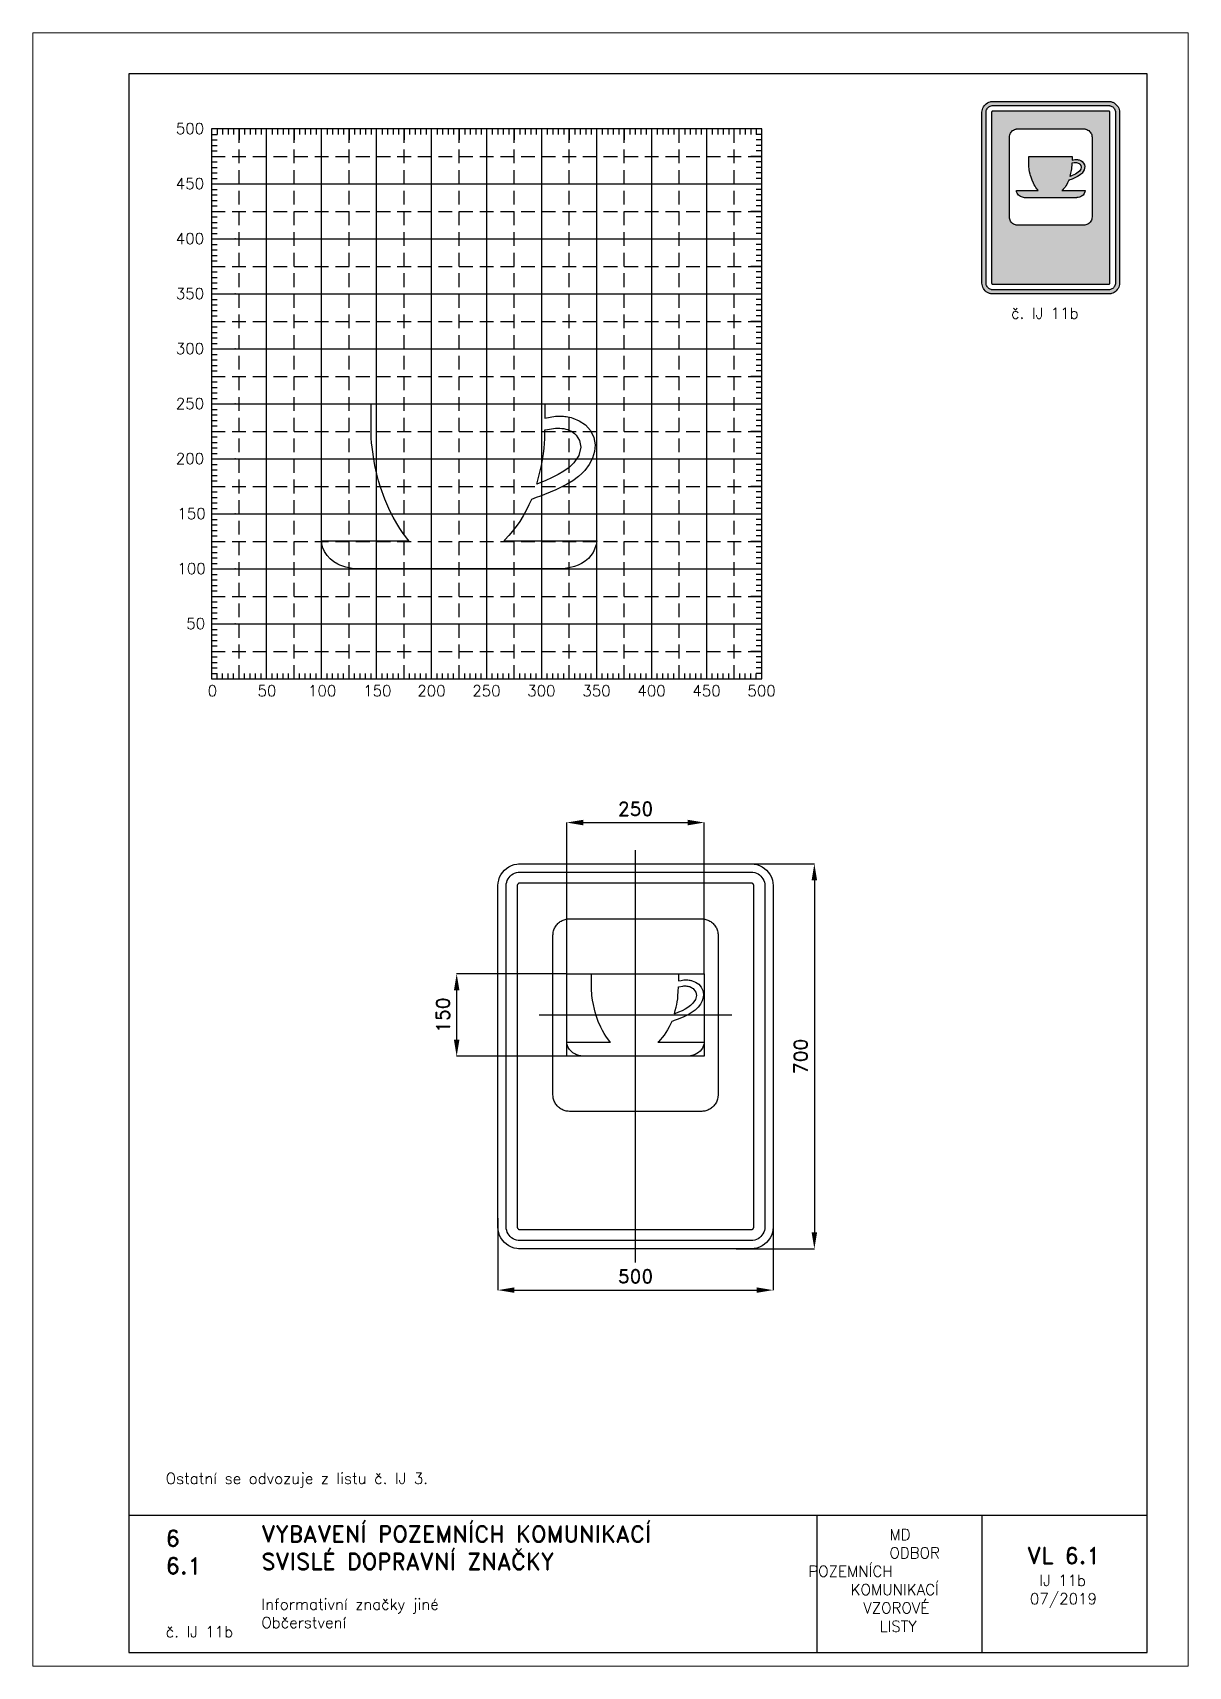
# Paper-space layout 'IJ 11b' of a CAD drawing. Header units: millimetres. Extents: x 0 to 210, y 0 to 297.
# The model-space entities are those that its viewports show. They can reach past a viewport. Long polylines and large blocks are cut down to what shows.
import ezdxf

# ---------------------------------------------------------------- set-up
doc = ezdxf.new("R2010")
doc.units = ezdxf.units.MM
doc.header["$LTSCALE"] = 5
doc.linetypes.add('ČERCHOVANÁX2', pattern=[2, 1, -0.5, 0, -0.5])
doc.linetypes.add('ČÁRKOVANÁX2', pattern=[1.5, 1, -0.5])
for name, color, linetype in [('Kóty', 2, 'Continuous'), ('Pomocná', 2, 'Continuous'), ('Rozpiska', 7, 'Continuous'), ('Značka', 7, 'Continuous')]:
    doc.layers.add(name, color=color, linetype=linetype)
doc.layers.add('Rámeček', color=6, linetype='Continuous', plot=False)
doc.styles.get("Standard").update_dxf_attribs({"font": 'romand.shx', "height": 25})
doc.dimstyles.get("Standard").update_dxf_attribs({"dimtxt": 25, "dimasz": 30, "dimexe": 0.18, "dimexo": 0.0625, "dimgap": 12.5, "dimtad": 1, "dimdec": 0, "dimzin": 0, "dimdsep": 46, "dimtxsty": 'Standard', "dimcen": 0.09, "dimadec": 0, "dimazin": 0, "dimtfac": 1, "dimtdec": 0, "dimtofl": 0, "dimtmove": 0, "dimatfit": 3, "dimfxl": 1, "dimtolj": 1, "dimtzin": 0, "dimarcsym": 0})

psp = doc.layouts.new('IJ 11b')

# ---------------------------------------------------------------- texts
at = {"layer": 'Pomocná', "char_height": 2, "attachment_point": 1}
for s, insert in [('\\pi1.41968;500', (24.59, 280.57)), ('\\pi1.41968;450', (24.59, 270.57)), ('\\pi1.41968;400', (24.59, 260.57)), ('\\pi1.41968;350', (24.59, 250.57)), ('\\pi1.41968;300', (24.59, 240.57)), ('\\pi1.41968;250', (24.59, 230.57)), ('\\pi1.41968;200', (24.59, 220.57)), ('\\pi1.70539;150', (24.59, 210.57)), ('\\pi1.70539;100', (24.59, 200.57)), ('\\pi3.32444;50', (24.59, 190.57)), ('\\pi2.6146;0', (29.18, 178.35)), ('\\pi1.66222;50', (39.19, 178.35)), ('\\pi0.85269;100', (49.18, 178.35)), ('\\pi0.85269;150', (59.21, 178.35)), ('\\pi0.70984;200', (69.18, 178.35)), ('\\pi0.70984;250', (79.17, 178.35)), ('\\pi0.70984;300', (89.16, 178.35)), ('\\pi0.70984;350', (99.18, 178.35)), ('\\pi0.70984;400', (109.17, 178.35)), ('\\pi0.70984;450', (119.18, 178.35)), ('\\pi0.70984;500', (129.17, 178.35))]:
    psp.add_mtext_dynamic_manual_height_columns(s, width=6.5625, gutter_width=100, heights=[0], dxfattribs=dict(at, insert=insert))
at = {"layer": 'Rozpiska', "color": 7, "attachment_point": 1}
for s, width, gutter_width, heights, insert, char_height in [('\\pi5.30952;č. IJ 11b', 25, 75, [0], (172.5, 247), 2), ('\\POstatní se odvozuje z listu č. IJ 3.{\\H1.83333x; }', 155.5011, 100, [0], (24.17, 38.49), 2), ('6', 149.0422, 100, [0], (24.17, 24.77), 3), ('{\\C6;VYBAVENÍ POZEMNÍCH KOMUNIKACÍ\\P}SVISLÉ DOPRAVNÍ ZNAČKY{\\H1.34524x; }', 149.0422, 100, [0], (41.56, 25.56), 3), ('\\pi14.7414;{\\C6;MD\\P\\pi2.36044;}ODBOR POZEMNÍCH{\\H1.57143x; }\\P\\pi7.69378;KOMUNIKACÍ{\\H1.5x; }\\P\\pi9.97949;{\\C6;VZOROVÉ\\H1.47619x; \\H0.67742x;\\P\\pi12.93187;LISTY\\H1.26984x; }', 33.1018, 100, [0], (140.95, 24.95), 2), ('\\pi1.03113;{\\H1.5x;\\C6;VL 6.1\\P\\pi3.2692;\\H0.66667x;IJ 11b\\H1.66666x; \\H0.6x;\\P\\pi1.5549;07/2019\\H1.80159x; }', 16.0623, 100, [0], (179.66, 21.61), 2), ('6.1', 149.0422, 100, [0], (24.17, 19.78), 3), ('{\\C6;Informativní značky jiné\\P}Občerstvení{\\H1.83333x; }', 149.0422, 100, [0], (41.56, 12.29), 2), ('{\\C6;č. IJ 11b}', 17.6703, 100, [2.67], (24.17, 7.28), 2)]:
    psp.add_mtext_dynamic_manual_height_columns(s, width=width, gutter_width=gutter_width, heights=heights, dxfattribs=dict(at, insert=insert, char_height=char_height))

msp = doc.modelspace()

# ---------------------------------------------------------------- blocks, each defined once
blk = doc.blocks.new('*D0')
at = {"layer": 'Defpoints', "color": 0, "transparency": 16777216}
for p in [(-325, 150), (-125, 150), (-125, 0)]:
    blk.add_point(p, dxfattribs=at)
at = {"layer": 'Kóty', "color": 0, "lineweight": -2, "transparency": 16777216}
for p, q in [((-125.0625, 150), (-325.18, 150)), ((-325, 30), (-325, 120)), ((-125.0625, 0), (-325.18, 0))]:
    blk.add_line(p, q, dxfattribs=at)
at = {"layer": 'Kóty', "color": 0, "transparency": 16777216}
for points in [[(-330, 120), (-320, 120), (-325, 150)], [(-330, 30), (-320, 30), (-325, 0)]]:
    blk.add_solid(points, dxfattribs=at)
at = {"layer": 'Kóty', "color": 0, "transparency": 16777216, "insert": (-350, 75), "char_height": 25, "attachment_point": 5, "rotation": 90}
blk.add_mtext('\\A1;150', dxfattribs=at)
blk = doc.blocks.new('*D1')
at = {"layer": 'Defpoints', "color": 0, "transparency": 16777216}
for p in [(190.5, 350), (182.6, -350), (325, -350)]:
    blk.add_point(p, dxfattribs=at)
at = {"layer": 'Kóty', "color": 0, "lineweight": -2, "transparency": 16777216}
for p, q in [((190.6, 350), (325.2, 350)), ((325, 320), (325, -320)), ((182.7, -350), (325.2, -350))]:
    blk.add_line(p, q, dxfattribs=at)
at = {"layer": 'Kóty', "color": 0, "transparency": 16777216}
for points in [[(320, 320), (330, 320), (325, 350)], [(320, -320), (330, -320), (325, -350)]]:
    blk.add_solid(points, dxfattribs=at)
at = {"layer": 'Kóty', "color": 0, "transparency": 16777216, "insert": (300, 0), "char_height": 25, "attachment_point": 5, "rotation": 90}
blk.add_mtext('\\A1;700', dxfattribs=at)
blk = doc.blocks.new('*D2')
at = {"layer": 'Defpoints', "color": 0, "transparency": 16777216}
for p in [(-250, -294.4), (250, -284.3), (250, -425)]:
    blk.add_point(p, dxfattribs=at)
at = {"layer": 'Kóty', "color": 0, "lineweight": -2, "transparency": 16777216}
for p, q in [((-250, -294.5), (-250, -425.2)), ((250, -284.4), (250, -425.2)), ((-220, -425), (220, -425))]:
    blk.add_line(p, q, dxfattribs=at)
at = {"layer": 'Kóty', "color": 0, "transparency": 16777216}
for points in [[(-220, -420), (-220, -430), (-250, -425)], [(220, -420), (220, -430), (250, -425)]]:
    blk.add_solid(points, dxfattribs=at)
at = {"layer": 'Kóty', "color": 0, "transparency": 16777216, "insert": (0, -400), "char_height": 25, "attachment_point": 5}
blk.add_mtext('\\A1;500', dxfattribs=at)
blk = doc.blocks.new('*D3')
at = {"layer": 'Defpoints', "color": 0, "transparency": 16777216}
for p in [(125, 425), (-125, 150), (125, 150)]:
    blk.add_point(p, dxfattribs=at)
at = {"layer": 'Kóty', "color": 0, "lineweight": -2, "transparency": 16777216}
for p, q in [((-125, 150.0625), (-125, 425.18)), ((-95, 425), (95, 425)), ((125, 150.0625), (125, 425.18))]:
    blk.add_line(p, q, dxfattribs=at)
at = {"layer": 'Kóty', "color": 0, "transparency": 16777216}
for points in [[(-95, 430), (-95, 420), (-125, 425)], [(95, 430), (95, 420), (125, 425)]]:
    blk.add_solid(points, dxfattribs=at)
at = {"layer": 'Kóty', "color": 0, "transparency": 16777216, "insert": (0, 450), "char_height": 25, "attachment_point": 5}
blk.add_mtext('\\A1;250', dxfattribs=at)

# ---------------------------------------------------------------- dimensions: what is measured, and where the dimension line sits
at = {"layer": 'Kóty'}
for base, p1, p2, picture, middle in [((125, 425), (-125, 150), (125, 150), '*D3', (0, 450)), ((250, -425), (-250, -294.4474), (250, -284.3349), '*D2', (0, -400))]:
    dim = msp.add_linear_dim(base=base, p1=p1, p2=p2, dimstyle='Standard', dxfattribs=at)
    dim.commit()
    dim.dimension.update_dxf_attribs({"geometry": picture, "text_midpoint": middle})
for base, p1, p2, picture, middle in [((325, -350), (190.5244, 350), (182.6082, -350), '*D1', (300, 0)), ((-325, 150), (-125, 0), (-125, 150), '*D0', (-350, 75))]:
    dim = msp.add_linear_dim(base=base, p1=p1, p2=p2, angle=90, dimstyle='Standard', dxfattribs=at)
    dim.commit()
    dim.dimension.update_dxf_attribs({"geometry": picture, "text_midpoint": middle})

# ---------------------------------------------------------------- linework, layer by layer
at = {"layer": 'Značka', "color": 6, "linetype": 'ČERCHOVANÁX2', "ltscale": 5}
for points in [[(0, -375), (0, 375)], [(175, 75), (-175, 75)]]:
    msp.add_lwpolyline(points, dxfattribs=at)
at = {"layer": 'Značka', "color": 5}
for points in [[(-210, -350), (-210.2, -349.9995), (-210.3, -349.9988, -0.0321716), (-215.5, -349.637), (-220.6, -348.5823), (-225.5, -346.9227), (-230.1, -344.5885), (-234.4, -341.714), (-238.3, -338.2843), (-241.7, -334.4026), (-244.6, -330.0906), (-246.9, -325.4605), (-248.6, -320.5549), (-249.7, -315.4767), (-250, -310.314), (-250, -310.157), (-250, -310), (-250, 310), (-250, 310.157), (-250, 310.314), (-249.6, 315.479), (-248.6, 320.555), (-246.9, 325.464), (-244.6, 330.091), (-241.7, 334.402), (-238.3, 338.284), (-234.4, 341.717), (-230.1, 344.589), (-225.5, 346.906), (-220.6, 348.582), (-215.5, 349.654, -0.0367311), (-210.3, 349.999), (-210.2, 350), (-210, 350), (210, 350), (210.2, 350), (210.3, 349.999, -0.0321716), (215.5, 349.637), (220.6, 348.582), (225.5, 346.923), (230.1, 344.589), (234.4, 341.714), (238.3, 338.284), (241.7, 334.403), (244.6, 330.091), (246.9, 325.46), (248.6, 320.555), (249.7, 315.477), (250, 310.314), (250, 310.157), (250, 310), (250, -310), (250, -310.157), (250, -310.314), (249.6, -315.4791), (248.6, -320.5549), (246.9, -325.4636), (244.6, -330.0906), (241.7, -334.4017), (238.3, -338.2843), (234.4, -341.7172), (230.1, -344.5885), (225.5, -346.9061), (220.6, -348.5823), (215.5, -349.6542, -0.0367341), (210.3, -349.9988), (210.2, -349.9996), (210, -350), (-210, -350)], [(-210, -335), (-210.1, -334.9997), (-210.2, -334.9992, -0.0321601), (-213.4, -334.7731), (-216.6, -334.1139), (-219.7, -333.0767), (-222.6, -331.6178), (-225.3, -329.8212), (-227.7, -327.6777), (-229.8, -325.2516), (-231.6, -322.5566), (-233.1, -319.6628), (-234.1, -316.5968), (-234.8, -313.423), (-235, -310.196), (-235, -310.098), (-235, -310), (-235, 310), (-235, 310.098), (-235, 310.196), (-234.8, 313.424), (-234.1, 316.597), (-233.1, 319.665), (-231.6, 322.557), (-229.8, 325.251), (-227.7, 327.678), (-225.3, 329.823), (-222.6, 331.618), (-219.7, 333.066), (-216.6, 334.114), (-213.4, 334.784, -0.0367287), (-210.2, 334.999), (-210.1, 335), (-210, 335), (210, 335), (210.1, 335), (210.2, 334.999, -0.0321789), (213.4, 334.773), (216.6, 334.114), (219.7, 333.077), (222.6, 331.618), (225.3, 329.821), (227.7, 327.678), (229.8, 325.252), (231.6, 322.557), (233.1, 319.663), (234.1, 316.597), (234.8, 313.423), (235, 310.196), (235, 310.098), (235, 310), (235, -310), (235, -310.098), (235, -310.196), (234.8, -313.424), (234.1, -316.5968), (233.1, -319.6648), (231.6, -322.5566), (229.8, -325.2511), (227.7, -327.6777), (225.3, -329.8233), (222.6, -331.6178), (219.7, -333.0663), (216.6, -334.1139), (213.4, -334.7839), (210.2, -334.9992), (210.1, -334.9997), (210, -335), (-210, -335)], [(-120, -100), (-120.12, -100), (-120.24, -99.999, -0.032176), (-124.11, -99.728, -0.0354414), (-127.92, -98.937, -0.0362606), (-131.6, -97.692, -0.0344037), (-135.07, -95.941, -0.0337135), (-138.3, -93.785, -0.0340917), (-141.21, -91.213, -0.0341856), (-143.79, -88.302, -0.0342456), (-145.94, -85.068, -0.0340273), (-147.68, -81.595, -0.0333729), (-148.94, -77.916, -0.0341419), (-149.74, -74.108, -0.0367803), (-150, -70.236), (-150, -70.118), (-150, -70), (-150, 220), (-150, 220.118), (-150, 220.236, -0.0322112), (-149.73, 224.109, -0.035398), (-148.94, 227.916, -0.0362567), (-147.69, 231.598, -0.0344175), (-145.94, 235.068, -0.0337071), (-143.79, 238.301, -0.034076), (-141.21, 241.213, -0.0342033), (-138.3, 243.788, -0.0342414), (-135.07, 245.941, -0.0340198), (-131.6, 247.68, -0.0334199), (-127.92, 248.937, -0.0341212), (-124.11, 249.741, -0.0367502), (-120.24, 249.999), (-120.12, 250), (-120, 250), (120, 250), (120.12, 250), (120.24, 249.999, -0.032176), (124.11, 249.728, -0.0354605), (127.92, 248.937, -0.0362606), (131.6, 247.692, -0.0344109), (135.07, 245.941, -0.0337199), (138.3, 243.785, -0.034086), (141.21, 241.213, -0.0341806), (143.79, 238.302, -0.0342282), (145.94, 235.068, -0.0340198), (147.68, 231.595, -0.0333706), (148.94, 227.916, -0.0341419), (149.74, 224.108, -0.0367795), (150, 220.236), (150, 220.118), (150, 220), (150, -70), (150, -70.118), (150, -70.236), (149.73, -74.109), (148.94, -77.916), (147.69, -81.598, -0.0344283), (145.94, -85.068, -0.0337199), (143.79, -88.301, -0.034076), (141.21, -91.213, -0.0341972), (138.3, -93.788, -0.034235), (135.07, -95.941, -0.034041), (131.6, -97.68, -0.0334197), (127.92, -98.937, -0.0341328), (124.11, -99.741, -0.0367502), (120.24, -99.999), (120.12, -100), (120, -100), (-120, -100)], [(-45.65, 25.634), (-45.78, 25.793), (-45.9, 25.952), (-48.38, 29.121), (-50.78, 32.344), (-53.88, 36.835), (-56.77, 41.467), (-59.99, 47.116), (-62.95, 52.907), (-67.6, 63.473), (-71.47, 74.354), (-73.26, 80.163), (-74.82, 86.033), (-76.54, 93.98), (-77.91, 102), (-78.56, 106.41), (-79.13, 110.83), (-79.57, 114.803), (-79.99, 118.78), (-79.99, 150), (77.9, 150), (77.9, 137.054), (82.8, 138.104), (87.6, 138.831, -0.0313853), (92.4, 138.975, -0.0300564), (97.2, 138.531, -0.0406471), (103.2, 137.162), (109, 134.771), (114.8, 130.954), (119.4, 125.782), (122.5, 119.636), (123.7, 112.878), (123.1, 106.741), (121.1, 100.855), (118, 94.926), (114.1, 89.593), (111.4, 86.709), (108.5, 84.061), (103.2, 80.114), (97.6, 76.723), (87.7, 71.909), (77.6, 67.784), (73.8, 66.314), (70, 64.848), (67.9, 64.024), (65.7, 63.198), (63.4, 58.403), (61.1, 53.631), (58.3, 48.332), (55.2, 43.207), (51.9, 38.634), (48.4, 34.263), (45.1, 30.346), (41.6, 26.521), (41.3, 26.149), (40.9, 25.77), (40.9, 25.702), (40.8, 25.634), (125, 25.634), (124.8, 23.714), (124.4, 21.802), (121.9, 15.12), (117.5, 9.542), (114.5, 7.098), (111.3, 5.066), (108.1, 3.43), (104.8, 2.136), (99.7, 0.898), (94.4, 0.152), (93.9, 0.085), (93.4, 0.021), (93.3, 0.01), (93.2, 0), (-95.75, 0), (-103.09, 1.7, -0.0473327), (-110.08, 4.274), (-113.82, 6.478), (-117.19, 9.232), (-120.02, 12.366), (-122.31, 15.932), (-123.83, 19.329), (-124.68, 22.926), (-124.82, 24.212), (-124.98, 25.497), (-124.99, 25.566), (-125, 25.634), (-45.65, 25.634)], [(77.9, 126.394), (78.1, 126.428), (78.3, 126.463), (85.7, 127.723, -0.0635118), (93.3, 127.779, -0.0851016), (100.3, 126.011, -0.110866), (106.2, 121.752), (109.4, 116.702), (110.5, 110.836), (108.8, 103.152), (104.3, 96.511), (99.9, 92.311), (95, 88.831), (89.9, 85.751), (84.5, 83.012), (78, 80.113), (71.3, 77.454), (71, 77.305), (70.6, 77.156), (72.2, 83.187), (73.7, 89.24), (74.8, 94.21), (75.8, 99.216), (76.6, 104.564), (77.1, 109.941), (77.7, 118.16), (77.9, 126.394)]]:
    msp.add_lwpolyline(points, format="xyb", dxfattribs=at)
msp.add_lwpolyline([(-210, -315), (210, -315), (210, -315), (210, -315), (210.7, -314.955), (211.3, -314.823), (211.9, -314.615), (212.5, -314.324), (213.1, -313.964), (213.5, -313.536), (214, -313.05), (214.3, -312.511), (214.6, -311.933), (214.8, -311.319), (215, -310.685), (215, -310.039), (215, -310.02), (215, -310), (215, 310), (215, 310.02), (215, 310.039), (215, 310.685), (214.8, 311.319), (214.6, 311.933), (214.3, 312.511), (214, 313.05), (213.5, 313.536), (213.1, 313.965), (212.5, 314.324), (211.9, 314.613), (211.3, 314.823), (210.7, 314.957), (210, 315), (210, 315), (210, 315), (-210, 315), (-210, 315), (-210, 315), (-210.7, 314.955), (-211.3, 314.823), (-211.9, 314.615), (-212.5, 314.324), (-213.1, 313.964), (-213.5, 313.536), (-214, 313.05), (-214.3, 312.511), (-214.6, 311.933), (-214.8, 311.319), (-215, 310.685), (-215, 310.039), (-215, 310.02), (-215, 310), (-215, -310), (-215, -310.02), (-215, -310.039), (-215, -310.685), (-214.8, -311.319), (-214.6, -311.933), (-214.3, -312.511), (-214, -313.05), (-213.5, -313.536), (-213.1, -313.965), (-212.5, -314.324), (-211.9, -314.613), (-211.3, -314.823), (-210.7, -314.957), (-210, -315), (-210, -315), (-210, -315)], dxfattribs=at)
at = {"layer": 'Značka', "color": 6, "linetype": 'ČÁRKOVANÁX2', "ltscale": 2.5}
msp.add_lwpolyline([(-125, 0), (-125, 150), (125, 150), (125, 0), (-125, 0)], dxfattribs=at)

msp.set_redraw_order([(e.dxf.handle, doc.entitydb.next_handle()) for e in msp.query("TEXT MTEXT ATTDEF DIMENSION ARC_DIMENSION")])  # texts and dimensions are drawn at this point

# ---------------------------------------------------------------- hatches: boundary and pattern name
at = {"layer": 'Značka'}
h = psp.add_hatch(color=170, dxfattribs=at)
h.dxf.hatch_style = 1
edge = h.paths.add_edge_path(flags=0)
edge.add_line((179, 262), (178.99, 262))
edge.add_line((178.99, 262), (178.99, 262))
edge.add_arc((179, 263.51), 1.51, 262.3083, 269.6804, ccw=False)
edge.add_arc((178.98, 263.37), 1.37, 254.2095, 262.3332, ccw=False)
edge.add_line((178.6, 262.05), (178.42, 262.12))
edge.add_line((178.42, 262.12), (178.25, 262.2))
edge.add_line((178.25, 262.2), (178.08, 262.31))
edge.add_line((178.08, 262.31), (177.94, 262.44))
edge.add_line((177.94, 262.44), (177.81, 262.58))
edge.add_line((177.81, 262.58), (177.7, 262.75))
edge.add_line((177.7, 262.75), (177.62, 262.92))
edge.add_line((177.62, 262.92), (177.55, 263.1))
edge.add_line((177.55, 263.1), (177.51, 263.29))
edge.add_line((177.51, 263.29), (177.5, 263.49))
edge.add_line((177.5, 263.49), (177.5, 263.49))
edge.add_line((177.5, 263.49), (177.5, 263.5))
edge.add_line((177.5, 263.5), (177.5, 278))
edge.add_line((177.5, 278), (177.5, 278.01))
edge.add_line((177.5, 278.01), (177.5, 278.01))
edge.add_line((177.5, 278.01), (177.51, 278.21))
edge.add_line((177.51, 278.21), (177.55, 278.4))
edge.add_line((177.55, 278.4), (177.62, 278.58))
edge.add_line((177.62, 278.58), (177.7, 278.75))
edge.add_line((177.7, 278.75), (177.81, 278.92))
edge.add_line((177.81, 278.92), (177.94, 279.06))
edge.add_line((177.94, 279.06), (178.08, 279.19))
edge.add_line((178.08, 279.19), (178.25, 279.3))
edge.add_line((178.25, 279.3), (178.42, 279.38))
edge.add_line((178.42, 279.38), (178.6, 279.45))
edge.add_arc((178.99, 278.07), 1.43, 98.0089, 105.8229, ccw=False)
edge.add_arc((178.98, 278.18), 1.32, 89.6041, 98.0241, ccw=False)
edge.add_line((178.99, 279.5), (178.99, 279.5))
edge.add_line((178.99, 279.5), (179, 279.5))
edge.add_line((179, 279.5), (191, 279.5))
edge.add_line((191, 279.5), (191.01, 279.5))
edge.add_line((191.01, 279.5), (191.01, 279.5))
edge.add_arc((191, 277.99), 1.51, 82.3083, 89.6804, ccw=False)
edge.add_arc((191.02, 278.13), 1.37, 74.2073, 82.3354, ccw=False)
edge.add_line((191.4, 279.45), (191.58, 279.38))
edge.add_line((191.58, 279.38), (191.75, 279.3))
edge.add_line((191.75, 279.3), (191.91, 279.19))
edge.add_line((191.91, 279.19), (192.06, 279.06))
edge.add_line((192.06, 279.06), (192.19, 278.92))
edge.add_line((192.19, 278.92), (192.3, 278.75))
edge.add_line((192.3, 278.75), (192.38, 278.58))
edge.add_line((192.38, 278.58), (192.45, 278.4))
edge.add_line((192.45, 278.4), (192.49, 278.21))
edge.add_line((192.49, 278.21), (192.5, 278.01))
edge.add_line((192.5, 278.01), (192.5, 278.01))
edge.add_line((192.5, 278.01), (192.5, 278))
edge.add_line((192.5, 278), (192.5, 263.5))
edge.add_line((192.5, 263.5), (192.5, 263.49))
edge.add_line((192.5, 263.49), (192.5, 263.49))
edge.add_line((192.5, 263.49), (192.49, 263.29))
edge.add_line((192.49, 263.29), (192.45, 263.1))
edge.add_line((192.45, 263.1), (192.38, 262.92))
edge.add_line((192.38, 262.92), (192.3, 262.75))
edge.add_line((192.3, 262.75), (192.19, 262.58))
edge.add_line((192.19, 262.58), (192.06, 262.44))
edge.add_line((192.06, 262.44), (191.91, 262.31))
edge.add_line((191.91, 262.31), (191.75, 262.2))
edge.add_line((191.75, 262.2), (191.58, 262.12))
edge.add_line((191.58, 262.12), (191.4, 262.05))
edge.add_line((191.4, 262.05), (191.21, 262.01))
edge.add_arc((191.02, 263.32), 1.32, 269.6041, 278.0241, ccw=False)
edge.add_line((191.01, 262), (191.01, 262))
edge.add_line((191.01, 262), (191, 262))
edge.add_line((191, 262), (179, 262))
edge = h.paths.add_edge_path(flags=16)
edge.add_line((174.5, 250.25), (174.49, 250.25))
edge.add_line((174.49, 250.25), (174.49, 250.25))
edge.add_arc((174.5, 251.51), 1.26, 262.2976, 269.6693, ccw=False)
edge.add_arc((174.48, 251.4), 1.15, 254.2241, 262.3533, ccw=False)
edge.add_line((174.17, 250.29), (174.02, 250.35))
edge.add_line((174.02, 250.35), (173.87, 250.42))
edge.add_line((173.87, 250.42), (173.74, 250.51))
edge.add_line((173.74, 250.51), (173.62, 250.62))
edge.add_line((173.62, 250.62), (173.51, 250.74))
edge.add_line((173.51, 250.74), (173.42, 250.87))
edge.add_line((173.42, 250.87), (173.35, 251.02))
edge.add_line((173.35, 251.02), (173.29, 251.17))
edge.add_line((173.29, 251.17), (173.26, 251.33))
edge.add_line((173.26, 251.33), (173.25, 251.49))
edge.add_line((173.25, 251.49), (173.25, 251.5))
edge.add_line((173.25, 251.5), (173.25, 251.5))
edge.add_line((173.25, 251.5), (173.25, 282.5))
edge.add_line((173.25, 282.5), (173.25, 282.5))
edge.add_line((173.25, 282.5), (173.25, 282.51))
edge.add_line((173.25, 282.51), (173.26, 282.67))
edge.add_line((173.26, 282.67), (173.29, 282.83))
edge.add_line((173.29, 282.83), (173.35, 282.98))
edge.add_line((173.35, 282.98), (173.42, 283.13))
edge.add_line((173.42, 283.13), (173.51, 283.26))
edge.add_line((173.51, 283.26), (173.62, 283.38))
edge.add_line((173.62, 283.38), (173.74, 283.49))
edge.add_line((173.74, 283.49), (173.87, 283.58))
edge.add_line((173.87, 283.58), (174.02, 283.65))
edge.add_line((174.02, 283.65), (174.17, 283.71))
edge.add_line((174.17, 283.71), (174.33, 283.74))
edge.add_arc((174.48, 282.65), 1.1, 89.6108, 98.0292, ccw=False)
edge.add_line((174.49, 283.75), (174.49, 283.75))
edge.add_line((174.49, 283.75), (174.5, 283.75))
edge.add_line((174.5, 283.75), (195.5, 283.75))
edge.add_line((195.5, 283.75), (195.5, 283.75))
edge.add_line((195.5, 283.75), (195.51, 283.75))
edge.add_arc((195.5, 282.5), 1.25, 82.2973, 89.6731, ccw=False)
edge.add_arc((195.52, 282.6), 1.15, 74.2287, 82.3556, ccw=False)
edge.add_line((195.83, 283.71), (195.98, 283.65))
edge.add_line((195.98, 283.65), (196.13, 283.58))
edge.add_line((196.13, 283.58), (196.26, 283.49))
edge.add_line((196.26, 283.49), (196.38, 283.38))
edge.add_line((196.38, 283.38), (196.49, 283.26))
edge.add_line((196.49, 283.26), (196.58, 283.13))
edge.add_line((196.58, 283.13), (196.65, 282.98))
edge.add_line((196.65, 282.98), (196.71, 282.83))
edge.add_line((196.71, 282.83), (196.74, 282.67))
edge.add_line((196.74, 282.67), (196.75, 282.51))
edge.add_line((196.75, 282.51), (196.75, 282.5))
edge.add_line((196.75, 282.5), (196.75, 282.5))
edge.add_line((196.75, 282.5), (196.75, 251.5))
edge.add_line((196.75, 251.5), (196.75, 251.5))
edge.add_line((196.75, 251.5), (196.75, 251.49))
edge.add_line((196.75, 251.49), (196.74, 251.33))
edge.add_line((196.74, 251.33), (196.71, 251.17))
edge.add_line((196.71, 251.17), (196.65, 251.02))
edge.add_line((196.65, 251.02), (196.58, 250.87))
edge.add_line((196.58, 250.87), (196.49, 250.74))
edge.add_line((196.49, 250.74), (196.38, 250.62))
edge.add_line((196.38, 250.62), (196.26, 250.51))
edge.add_line((196.26, 250.51), (196.13, 250.42))
edge.add_line((196.13, 250.42), (195.98, 250.35))
edge.add_line((195.98, 250.35), (195.83, 250.29))
edge.add_line((195.83, 250.29), (195.67, 250.26))
edge.add_arc((195.52, 251.35), 1.1, 269.6151, 278.0355, ccw=False)
edge.add_line((195.51, 250.25), (195.5, 250.25))
edge.add_line((195.5, 250.25), (195.5, 250.25))
edge.add_line((195.5, 250.25), (174.5, 250.25))
edge = h.paths.add_edge_path(flags=0)
edge.add_line((174.5, 251.25), (195.5, 251.25))
edge.add_line((195.5, 251.25), (195.5, 251.25))
edge.add_line((195.5, 251.25), (195.5, 251.25))
edge.add_arc((195.5, 251.5), 0.254, 270.2998, 277.6559)
edge.add_line((195.53, 251.25), (195.57, 251.26))
edge.add_line((195.57, 251.26), (195.6, 251.27))
edge.add_line((195.6, 251.27), (195.63, 251.28))
edge.add_line((195.63, 251.28), (195.65, 251.3))
edge.add_line((195.65, 251.3), (195.68, 251.32))
edge.add_line((195.68, 251.32), (195.7, 251.35))
edge.add_line((195.7, 251.35), (195.72, 251.37))
edge.add_line((195.72, 251.37), (195.73, 251.4))
edge.add_line((195.73, 251.4), (195.74, 251.43))
edge.add_line((195.74, 251.43), (195.75, 251.47))
edge.add_line((195.75, 251.47), (195.75, 251.5))
edge.add_line((195.75, 251.5), (195.75, 251.5))
edge.add_line((195.75, 251.5), (195.75, 251.5))
edge.add_line((195.75, 251.5), (195.75, 282.5))
edge.add_line((195.75, 282.5), (195.75, 282.5))
edge.add_line((195.75, 282.5), (195.75, 282.5))
edge.add_line((195.75, 282.5), (195.75, 282.53))
edge.add_line((195.75, 282.53), (195.74, 282.57))
edge.add_line((195.74, 282.57), (195.73, 282.6))
edge.add_line((195.73, 282.6), (195.72, 282.63))
edge.add_line((195.72, 282.63), (195.7, 282.65))
edge.add_line((195.7, 282.65), (195.68, 282.68))
edge.add_line((195.68, 282.68), (195.65, 282.7))
edge.add_line((195.65, 282.7), (195.63, 282.72))
edge.add_line((195.63, 282.72), (195.6, 282.73))
edge.add_line((195.6, 282.73), (195.57, 282.74))
edge.add_line((195.57, 282.74), (195.53, 282.75))
edge.add_line((195.53, 282.75), (195.5, 282.75))
edge.add_line((195.5, 282.75), (195.5, 282.75))
edge.add_line((195.5, 282.75), (195.5, 282.75))
edge.add_line((195.5, 282.75), (174.5, 282.75))
edge.add_line((174.5, 282.75), (174.5, 282.75))
edge.add_line((174.5, 282.75), (174.5, 282.75))
edge.add_arc((174.5, 282.5), 0.253, 90.2708, 97.6498)
edge.add_line((174.47, 282.75), (174.43, 282.74))
edge.add_line((174.43, 282.74), (174.4, 282.73))
edge.add_line((174.4, 282.73), (174.37, 282.72))
edge.add_line((174.37, 282.72), (174.35, 282.7))
edge.add_line((174.35, 282.7), (174.32, 282.68))
edge.add_line((174.32, 282.68), (174.3, 282.65))
edge.add_line((174.3, 282.65), (174.28, 282.63))
edge.add_line((174.28, 282.63), (174.27, 282.6))
edge.add_line((174.27, 282.6), (174.26, 282.57))
edge.add_line((174.26, 282.57), (174.25, 282.53))
edge.add_line((174.25, 282.53), (174.25, 282.5))
edge.add_line((174.25, 282.5), (174.25, 282.5))
edge.add_line((174.25, 282.5), (174.25, 282.5))
edge.add_line((174.25, 282.5), (174.25, 251.5))
edge.add_line((174.25, 251.5), (174.25, 251.5))
edge.add_line((174.25, 251.5), (174.25, 251.5))
edge.add_line((174.25, 251.5), (174.25, 251.47))
edge.add_line((174.25, 251.47), (174.26, 251.43))
edge.add_line((174.26, 251.43), (174.27, 251.4))
edge.add_line((174.27, 251.4), (174.28, 251.37))
edge.add_line((174.28, 251.37), (174.3, 251.35))
edge.add_line((174.3, 251.35), (174.32, 251.32))
edge.add_line((174.32, 251.32), (174.35, 251.3))
edge.add_line((174.35, 251.3), (174.37, 251.28))
edge.add_line((174.37, 251.28), (174.4, 251.27))
edge.add_line((174.4, 251.27), (174.43, 251.26))
edge.add_line((174.43, 251.26), (174.47, 251.25))
edge.add_line((174.47, 251.25), (174.5, 251.25))
edge.add_line((174.5, 251.25), (174.5, 251.25))
edge.add_line((174.5, 251.25), (174.5, 251.25))
edge = h.paths.add_edge_path()
edge.add_line((174.5, 249.5), (174.49, 249.5))
edge.add_line((174.49, 249.5), (174.48, 249.5))
edge.add_arc((174.5, 251.51), 2.01, 262.3101, 269.684, ccw=False)
edge.add_arc((174.47, 251.33), 1.83, 254.1871, 262.3104, ccw=False)
edge.add_arc((174.42, 251.3), 1.79, 247.1694, 255.4801, ccw=False)
edge.add_line((173.73, 249.65), (173.5, 249.77))
edge.add_line((173.5, 249.77), (173.28, 249.91))
edge.add_line((173.28, 249.91), (173.09, 250.09))
edge.add_line((173.09, 250.09), (172.91, 250.28))
edge.add_line((172.91, 250.28), (172.77, 250.5))
edge.add_line((172.77, 250.5), (172.65, 250.73))
edge.add_line((172.65, 250.73), (172.57, 250.97))
edge.add_line((172.57, 250.97), (172.52, 251.23))
edge.add_line((172.52, 251.23), (172.5, 251.48))
edge.add_line((172.5, 251.48), (172.5, 251.49))
edge.add_line((172.5, 251.49), (172.5, 251.5))
edge.add_line((172.5, 251.5), (172.5, 282.5))
edge.add_line((172.5, 282.5), (172.5, 282.51))
edge.add_line((172.5, 282.51), (172.5, 282.52))
edge.add_line((172.5, 282.52), (172.52, 282.77))
edge.add_line((172.52, 282.77), (172.57, 283.03))
edge.add_line((172.57, 283.03), (172.65, 283.27))
edge.add_line((172.65, 283.27), (172.77, 283.5))
edge.add_line((172.77, 283.5), (172.91, 283.72))
edge.add_line((172.91, 283.72), (173.09, 283.91))
edge.add_line((173.09, 283.91), (173.28, 284.09))
edge.add_line((173.28, 284.09), (173.5, 284.23))
edge.add_line((173.5, 284.23), (173.73, 284.35))
edge.add_line((173.73, 284.35), (173.97, 284.43))
edge.add_arc((174.49, 282.6), 1.9, 98.0256, 105.852, ccw=False)
edge.add_arc((174.47, 282.74), 1.76, 89.6088, 98.0267, ccw=False)
edge.add_line((174.48, 284.5), (174.49, 284.5))
edge.add_line((174.49, 284.5), (174.5, 284.5))
edge.add_line((174.5, 284.5), (195.5, 284.5))
edge.add_line((195.5, 284.5), (195.51, 284.5))
edge.add_line((195.51, 284.5), (195.52, 284.5))
edge.add_arc((195.5, 282.49), 2.01, 82.3079, 89.6816, ccw=False)
edge.add_arc((195.53, 282.67), 1.83, 74.1838, 82.3067, ccw=False)
edge.add_arc((195.58, 282.7), 1.79, 67.1763, 75.4854, ccw=False)
edge.add_line((196.27, 284.35), (196.5, 284.23))
edge.add_line((196.5, 284.23), (196.72, 284.09))
edge.add_line((196.72, 284.09), (196.91, 283.91))
edge.add_line((196.91, 283.91), (197.09, 283.72))
edge.add_line((197.09, 283.72), (197.23, 283.5))
edge.add_line((197.23, 283.5), (197.35, 283.27))
edge.add_line((197.35, 283.27), (197.43, 283.03))
edge.add_line((197.43, 283.03), (197.48, 282.77))
edge.add_line((197.48, 282.77), (197.5, 282.52))
edge.add_line((197.5, 282.52), (197.5, 282.51))
edge.add_line((197.5, 282.51), (197.5, 282.5))
edge.add_line((197.5, 282.5), (197.5, 251.5))
edge.add_line((197.5, 251.5), (197.5, 251.49))
edge.add_line((197.5, 251.49), (197.5, 251.48))
edge.add_line((197.5, 251.48), (197.48, 251.23))
edge.add_line((197.48, 251.23), (197.43, 250.97))
edge.add_line((197.43, 250.97), (197.35, 250.73))
edge.add_line((197.35, 250.73), (197.23, 250.5))
edge.add_line((197.23, 250.5), (197.09, 250.28))
edge.add_line((197.09, 250.28), (196.91, 250.09))
edge.add_line((196.91, 250.09), (196.72, 249.91))
edge.add_line((196.72, 249.91), (196.5, 249.77))
edge.add_line((196.5, 249.77), (196.27, 249.65))
edge.add_line((196.27, 249.65), (196.03, 249.57))
edge.add_arc((195.51, 251.4), 1.9, 278.0246, 285.8506, ccw=False)
edge.add_arc((195.53, 251.26), 1.76, 269.6037, 278.0225, ccw=False)
edge.add_line((195.52, 249.5), (195.51, 249.5))
edge.add_line((195.51, 249.5), (195.5, 249.5))
edge.add_line((195.5, 249.5), (174.5, 249.5))
h = psp.add_hatch(color=170, dxfattribs=at)
h.dxf.hatch_style = 1
edge = h.paths.add_edge_path(flags=16)
edge.add_line((179, 262), (178.99, 262))
edge.add_line((178.99, 262), (178.99, 262))
edge.add_arc((179, 263.51), 1.51, 262.3083, 269.6804, ccw=False)
edge.add_arc((178.98, 263.37), 1.37, 254.2095, 262.3332, ccw=False)
edge.add_line((178.6, 262.05), (178.42, 262.12))
edge.add_line((178.42, 262.12), (178.25, 262.2))
edge.add_line((178.25, 262.2), (178.08, 262.31))
edge.add_line((178.08, 262.31), (177.94, 262.44))
edge.add_line((177.94, 262.44), (177.81, 262.58))
edge.add_line((177.81, 262.58), (177.7, 262.75))
edge.add_line((177.7, 262.75), (177.62, 262.92))
edge.add_line((177.62, 262.92), (177.55, 263.1))
edge.add_line((177.55, 263.1), (177.51, 263.29))
edge.add_line((177.51, 263.29), (177.5, 263.49))
edge.add_line((177.5, 263.49), (177.5, 263.49))
edge.add_line((177.5, 263.49), (177.5, 263.5))
edge.add_line((177.5, 263.5), (177.5, 278))
edge.add_line((177.5, 278), (177.5, 278.01))
edge.add_line((177.5, 278.01), (177.5, 278.01))
edge.add_line((177.5, 278.01), (177.51, 278.21))
edge.add_line((177.51, 278.21), (177.55, 278.4))
edge.add_line((177.55, 278.4), (177.62, 278.58))
edge.add_line((177.62, 278.58), (177.7, 278.75))
edge.add_line((177.7, 278.75), (177.81, 278.92))
edge.add_line((177.81, 278.92), (177.94, 279.06))
edge.add_line((177.94, 279.06), (178.08, 279.19))
edge.add_line((178.08, 279.19), (178.25, 279.3))
edge.add_line((178.25, 279.3), (178.42, 279.38))
edge.add_line((178.42, 279.38), (178.6, 279.45))
edge.add_arc((178.99, 278.07), 1.43, 98.0089, 105.8229, ccw=False)
edge.add_arc((178.98, 278.18), 1.32, 89.6041, 98.0241, ccw=False)
edge.add_line((178.99, 279.5), (178.99, 279.5))
edge.add_line((178.99, 279.5), (179, 279.5))
edge.add_line((179, 279.5), (191, 279.5))
edge.add_line((191, 279.5), (191.01, 279.5))
edge.add_line((191.01, 279.5), (191.01, 279.5))
edge.add_arc((191, 277.99), 1.51, 82.3083, 89.6804, ccw=False)
edge.add_arc((191.02, 278.13), 1.37, 74.2073, 82.3354, ccw=False)
edge.add_line((191.4, 279.45), (191.58, 279.38))
edge.add_line((191.58, 279.38), (191.75, 279.3))
edge.add_line((191.75, 279.3), (191.91, 279.19))
edge.add_line((191.91, 279.19), (192.06, 279.06))
edge.add_line((192.06, 279.06), (192.19, 278.92))
edge.add_line((192.19, 278.92), (192.3, 278.75))
edge.add_line((192.3, 278.75), (192.38, 278.58))
edge.add_line((192.38, 278.58), (192.45, 278.4))
edge.add_line((192.45, 278.4), (192.49, 278.21))
edge.add_line((192.49, 278.21), (192.5, 278.01))
edge.add_line((192.5, 278.01), (192.5, 278.01))
edge.add_line((192.5, 278.01), (192.5, 278))
edge.add_line((192.5, 278), (192.5, 263.5))
edge.add_line((192.5, 263.5), (192.5, 263.49))
edge.add_line((192.5, 263.49), (192.5, 263.49))
edge.add_line((192.5, 263.49), (192.49, 263.29))
edge.add_line((192.49, 263.29), (192.45, 263.1))
edge.add_line((192.45, 263.1), (192.38, 262.92))
edge.add_line((192.38, 262.92), (192.3, 262.75))
edge.add_line((192.3, 262.75), (192.19, 262.58))
edge.add_line((192.19, 262.58), (192.06, 262.44))
edge.add_line((192.06, 262.44), (191.91, 262.31))
edge.add_line((191.91, 262.31), (191.75, 262.2))
edge.add_line((191.75, 262.2), (191.58, 262.12))
edge.add_line((191.58, 262.12), (191.4, 262.05))
edge.add_line((191.4, 262.05), (191.21, 262.01))
edge.add_arc((191.02, 263.32), 1.32, 269.6041, 278.0241, ccw=False)
edge.add_line((191.01, 262), (191.01, 262))
edge.add_line((191.01, 262), (191, 262))
edge.add_line((191, 262), (179, 262))
edge = h.paths.add_edge_path()
edge.add_line((174.5, 251.25), (195.5, 251.25))
edge.add_line((195.5, 251.25), (195.5, 251.25))
edge.add_line((195.5, 251.25), (195.5, 251.25))
edge.add_arc((195.5, 251.5), 0.254, 270.2998, 277.6559)
edge.add_line((195.53, 251.25), (195.57, 251.26))
edge.add_line((195.57, 251.26), (195.6, 251.27))
edge.add_line((195.6, 251.27), (195.63, 251.28))
edge.add_line((195.63, 251.28), (195.65, 251.3))
edge.add_line((195.65, 251.3), (195.68, 251.32))
edge.add_line((195.68, 251.32), (195.7, 251.35))
edge.add_line((195.7, 251.35), (195.72, 251.37))
edge.add_line((195.72, 251.37), (195.73, 251.4))
edge.add_line((195.73, 251.4), (195.74, 251.43))
edge.add_line((195.74, 251.43), (195.75, 251.47))
edge.add_line((195.75, 251.47), (195.75, 251.5))
edge.add_line((195.75, 251.5), (195.75, 251.5))
edge.add_line((195.75, 251.5), (195.75, 251.5))
edge.add_line((195.75, 251.5), (195.75, 282.5))
edge.add_line((195.75, 282.5), (195.75, 282.5))
edge.add_line((195.75, 282.5), (195.75, 282.5))
edge.add_line((195.75, 282.5), (195.75, 282.53))
edge.add_line((195.75, 282.53), (195.74, 282.57))
edge.add_line((195.74, 282.57), (195.73, 282.6))
edge.add_line((195.73, 282.6), (195.72, 282.63))
edge.add_line((195.72, 282.63), (195.7, 282.65))
edge.add_line((195.7, 282.65), (195.68, 282.68))
edge.add_line((195.68, 282.68), (195.65, 282.7))
edge.add_line((195.65, 282.7), (195.63, 282.72))
edge.add_line((195.63, 282.72), (195.6, 282.73))
edge.add_line((195.6, 282.73), (195.57, 282.74))
edge.add_line((195.57, 282.74), (195.53, 282.75))
edge.add_line((195.53, 282.75), (195.5, 282.75))
edge.add_line((195.5, 282.75), (195.5, 282.75))
edge.add_line((195.5, 282.75), (195.5, 282.75))
edge.add_line((195.5, 282.75), (174.5, 282.75))
edge.add_line((174.5, 282.75), (174.5, 282.75))
edge.add_line((174.5, 282.75), (174.5, 282.75))
edge.add_arc((174.5, 282.5), 0.253, 90.2708, 97.6498)
edge.add_line((174.47, 282.75), (174.43, 282.74))
edge.add_line((174.43, 282.74), (174.4, 282.73))
edge.add_line((174.4, 282.73), (174.37, 282.72))
edge.add_line((174.37, 282.72), (174.35, 282.7))
edge.add_line((174.35, 282.7), (174.32, 282.68))
edge.add_line((174.32, 282.68), (174.3, 282.65))
edge.add_line((174.3, 282.65), (174.28, 282.63))
edge.add_line((174.28, 282.63), (174.27, 282.6))
edge.add_line((174.27, 282.6), (174.26, 282.57))
edge.add_line((174.26, 282.57), (174.25, 282.53))
edge.add_line((174.25, 282.53), (174.25, 282.5))
edge.add_line((174.25, 282.5), (174.25, 282.5))
edge.add_line((174.25, 282.5), (174.25, 282.5))
edge.add_line((174.25, 282.5), (174.25, 251.5))
edge.add_line((174.25, 251.5), (174.25, 251.5))
edge.add_line((174.25, 251.5), (174.25, 251.5))
edge.add_line((174.25, 251.5), (174.25, 251.47))
edge.add_line((174.25, 251.47), (174.26, 251.43))
edge.add_line((174.26, 251.43), (174.27, 251.4))
edge.add_line((174.27, 251.4), (174.28, 251.37))
edge.add_line((174.28, 251.37), (174.3, 251.35))
edge.add_line((174.3, 251.35), (174.32, 251.32))
edge.add_line((174.32, 251.32), (174.35, 251.3))
edge.add_line((174.35, 251.3), (174.37, 251.28))
edge.add_line((174.37, 251.28), (174.4, 251.27))
edge.add_line((174.4, 251.27), (174.43, 251.26))
edge.add_line((174.43, 251.26), (174.47, 251.25))
edge.add_line((174.47, 251.25), (174.5, 251.25))
edge.add_line((174.5, 251.25), (174.5, 251.25))
edge.add_line((174.5, 251.25), (174.5, 251.25))
h = psp.add_hatch(color=249, dxfattribs=at)
h.dxf.hatch_style = 1
edge = h.paths.add_edge_path(flags=16)
edge.add_line((188.89, 273.32), (188.91, 273.32))
edge.add_line((188.91, 273.32), (188.91, 273.32))
edge.add_line((188.91, 273.32), (189.28, 273.39))
edge.add_arc((189.49, 271.9), 1.5, 83.154, 97.6903, ccw=False)
edge.add_arc((189.58, 272.32), 1.07, 66.0967, 85.5537, ccw=False)
edge.add_arc((189.69, 272.54), 0.831, 41.5232, 66.8285, ccw=False)
edge.add_line((190.31, 273.09), (190.47, 272.84))
edge.add_line((190.47, 272.84), (190.53, 272.54))
edge.add_line((190.53, 272.54), (190.44, 272.16))
edge.add_line((190.44, 272.16), (190.22, 271.83))
edge.add_line((190.22, 271.83), (189.99, 271.62))
edge.add_line((189.99, 271.62), (189.75, 271.44))
edge.add_line((189.75, 271.44), (189.49, 271.29))
edge.add_line((189.49, 271.29), (189.22, 271.15))
edge.add_line((189.22, 271.15), (188.9, 271.01))
edge.add_line((188.9, 271.01), (188.56, 270.87))
edge.add_line((188.56, 270.87), (188.55, 270.87))
edge.add_line((188.55, 270.87), (188.53, 270.86))
edge.add_line((188.53, 270.86), (188.61, 271.16))
edge.add_line((188.61, 271.16), (188.68, 271.46))
edge.add_line((188.68, 271.46), (188.74, 271.71))
edge.add_line((188.74, 271.71), (188.79, 271.96))
edge.add_line((188.79, 271.96), (188.83, 272.23))
edge.add_line((188.83, 272.23), (188.85, 272.5))
edge.add_line((188.85, 272.5), (188.89, 272.91))
edge.add_line((188.89, 272.91), (188.89, 273.32))
edge = h.paths.add_edge_path()
edge.add_line((182.72, 268.28), (182.71, 268.29))
edge.add_line((182.71, 268.29), (182.7, 268.3))
edge.add_line((182.7, 268.3), (182.58, 268.46))
edge.add_line((182.58, 268.46), (182.46, 268.62))
edge.add_line((182.46, 268.62), (182.31, 268.84))
edge.add_line((182.31, 268.84), (182.16, 269.07))
edge.add_line((182.16, 269.07), (182, 269.36))
edge.add_line((182, 269.36), (181.85, 269.65))
edge.add_line((181.85, 269.65), (181.62, 270.17))
edge.add_line((181.62, 270.17), (181.43, 270.72))
edge.add_line((181.43, 270.72), (181.34, 271.01))
edge.add_line((181.34, 271.01), (181.26, 271.3))
edge.add_line((181.26, 271.3), (181.17, 271.7))
edge.add_line((181.17, 271.7), (181.1, 272.1))
edge.add_line((181.1, 272.1), (181.07, 272.32))
edge.add_line((181.07, 272.32), (181.04, 272.54))
edge.add_line((181.04, 272.54), (181.02, 272.74))
edge.add_line((181.02, 272.74), (181, 272.94))
edge.add_line((181, 272.94), (181, 274.5))
edge.add_line((181, 274.5), (188.89, 274.5))
edge.add_line((188.89, 274.5), (188.89, 273.85))
edge.add_line((188.89, 273.85), (189.14, 273.91))
edge.add_line((189.14, 273.91), (189.38, 273.94))
edge.add_arc((189.56, 272.04), 1.91, 88.123, 95.3137, ccw=False)
edge.add_arc((189.56, 271.94), 2.01, 81.272, 88.1584, ccw=False)
edge.add_arc((189.59, 272.05), 1.9, 72.4918, 81.8023, ccw=False)
edge.add_line((190.16, 273.86), (190.45, 273.74))
edge.add_line((190.45, 273.74), (190.74, 273.55))
edge.add_line((190.74, 273.55), (190.97, 273.29))
edge.add_line((190.97, 273.29), (191.12, 272.98))
edge.add_line((191.12, 272.98), (191.18, 272.64))
edge.add_line((191.18, 272.64), (191.16, 272.34))
edge.add_line((191.16, 272.34), (191.06, 272.04))
edge.add_line((191.06, 272.04), (190.9, 271.75))
edge.add_line((190.9, 271.75), (190.7, 271.48))
edge.add_line((190.7, 271.48), (190.57, 271.34))
edge.add_line((190.57, 271.34), (190.43, 271.2))
edge.add_line((190.43, 271.2), (190.16, 271.01))
edge.add_line((190.16, 271.01), (189.88, 270.84))
edge.add_line((189.88, 270.84), (189.39, 270.6))
edge.add_line((189.39, 270.6), (188.88, 270.39))
edge.add_line((188.88, 270.39), (188.69, 270.32))
edge.add_line((188.69, 270.32), (188.5, 270.24))
edge.add_line((188.5, 270.24), (188.39, 270.2))
edge.add_line((188.39, 270.2), (188.28, 270.16))
edge.add_line((188.28, 270.16), (188.17, 269.92))
edge.add_line((188.17, 269.92), (188.06, 269.68))
edge.add_line((188.06, 269.68), (187.91, 269.42))
edge.add_line((187.91, 269.42), (187.76, 269.16))
edge.add_line((187.76, 269.16), (187.6, 268.93))
edge.add_line((187.6, 268.93), (187.42, 268.71))
edge.add_line((187.42, 268.71), (187.25, 268.52))
edge.add_line((187.25, 268.52), (187.08, 268.33))
edge.add_line((187.08, 268.33), (187.06, 268.31))
edge.add_line((187.06, 268.31), (187.04, 268.29))
edge.add_line((187.04, 268.29), (187.04, 268.29))
edge.add_line((187.04, 268.29), (187.04, 268.28))
edge.add_line((187.04, 268.28), (191.25, 268.28))
edge.add_line((191.25, 268.28), (191.24, 268.19))
edge.add_line((191.24, 268.19), (191.22, 268.09))
edge.add_line((191.22, 268.09), (191.1, 267.76))
edge.add_line((191.1, 267.76), (190.87, 267.48))
edge.add_line((190.87, 267.48), (190.72, 267.35))
edge.add_line((190.72, 267.35), (190.56, 267.25))
edge.add_line((190.56, 267.25), (190.41, 267.17))
edge.add_line((190.41, 267.17), (190.24, 267.11))
edge.add_line((190.24, 267.11), (189.99, 267.04))
edge.add_line((189.99, 267.04), (189.72, 267.01))
edge.add_line((189.72, 267.01), (189.7, 267))
edge.add_line((189.7, 267), (189.67, 267))
edge.add_line((189.67, 267), (189.66, 267))
edge.add_line((189.66, 267), (189.66, 267))
edge.add_line((189.66, 267), (180.21, 267))
edge.add_line((180.21, 267), (179.85, 267.08))
edge.add_arc((180.35, 268.99), 1.97, 244.3644, 255.2041, ccw=False)
edge.add_line((179.5, 267.21), (179.31, 267.32))
edge.add_line((179.31, 267.32), (179.14, 267.46))
edge.add_line((179.14, 267.46), (179, 267.62))
edge.add_line((179, 267.62), (178.88, 267.8))
edge.add_line((178.88, 267.8), (178.81, 267.97))
edge.add_line((178.81, 267.97), (178.77, 268.15))
edge.add_line((178.77, 268.15), (178.76, 268.21))
edge.add_line((178.76, 268.21), (178.75, 268.27))
edge.add_line((178.75, 268.27), (178.75, 268.28))
edge.add_line((178.75, 268.28), (178.75, 268.28))
edge.add_line((178.75, 268.28), (182.72, 268.28))

# ---------------------------------------------------------------- linework, layer by layer
psp.add_line((32.5, 179.5), (37.5, 179.5))
at = {"layer": 'Pomocná'}
for p, q in [((33.5, 279.5), (33.5, 278.5)), ((34.5, 279.5), (34.5, 278.5)), ((35.5, 279.5), (35.5, 278.5)), ((36.5, 279.5), (36.5, 278.5)), ((37.5, 279.5), (37.5, 277.5)), ((38.5, 279.5), (38.5, 278.5)), ((39.5, 279.5), (39.5, 278.5)), ((40.5, 279.5), (40.5, 278.5)), ((41.5, 279.5), (41.5, 278.5)), ((43.5, 279.5), (43.5, 278.5)), ((44.5, 279.5), (44.5, 278.5)), ((45.5, 279.5), (45.5, 278.5)), ((46.5, 279.5), (46.5, 278.5)), ((47.5, 279.5), (47.5, 277.5)), ((48.5, 279.5), (48.5, 278.5)), ((49.5, 279.5), (49.5, 278.5)), ((50.5, 279.5), (50.5, 278.5)), ((51.5, 279.5), (51.5, 278.5)), ((53.5, 279.5), (53.5, 278.5)), ((54.5, 279.5), (54.5, 278.5)), ((55.5, 279.5), (55.5, 278.5)), ((56.5, 279.5), (56.5, 278.5)), ((57.5, 279.5), (57.5, 277.5)), ((58.5, 279.5), (58.5, 278.5)), ((59.5, 279.5), (59.5, 278.5)), ((60.5, 279.5), (60.5, 278.5)), ((61.5, 279.5), (61.5, 278.5)), ((63.5, 279.5), (63.5, 278.5)), ((64.5, 279.5), (64.5, 278.5)), ((65.5, 279.5), (65.5, 278.5)), ((66.5, 279.5), (66.5, 278.5)), ((67.5, 279.5), (67.5, 277.5)), ((68.5, 279.5), (68.5, 278.5)), ((69.5, 279.5), (69.5, 278.5)), ((70.5, 279.5), (70.5, 278.5)), ((71.5, 279.5), (71.5, 278.5)), ((73.5, 279.5), (73.5, 278.5)), ((74.5, 279.5), (74.5, 278.5)), ((75.5, 279.5), (75.5, 278.5)), ((76.5, 279.5), (76.5, 278.5)), ((77.5, 279.5), (77.5, 277.5)), ((78.5, 279.5), (78.5, 278.5)), ((79.5, 279.5), (79.5, 278.5)), ((80.5, 279.5), (80.5, 278.5)), ((81.5, 279.5), (81.5, 278.5)), ((83.5, 279.5), (83.5, 278.5)), ((84.5, 279.5), (84.5, 278.5)), ((85.5, 279.5), (85.5, 278.5)), ((86.5, 279.5), (86.5, 278.5)), ((87.5, 279.5), (87.5, 277.5)), ((88.5, 279.5), (88.5, 278.5)), ((89.5, 279.5), (89.5, 278.5)), ((90.5, 279.5), (90.5, 278.5)), ((91.5, 279.5), (91.5, 278.5)), ((93.5, 279.5), (93.5, 278.5)), ((94.5, 279.5), (94.5, 278.5)), ((95.5, 279.5), (95.5, 278.5)), ((96.5, 279.5), (96.5, 278.5)), ((97.5, 279.5), (97.5, 277.5)), ((98.5, 279.5), (98.5, 278.5)), ((99.5, 279.5), (99.5, 278.5)), ((100.5, 279.5), (100.5, 278.5)), ((101.5, 279.5), (101.5, 278.5)), ((103.5, 279.5), (103.5, 278.5)), ((104.5, 279.5), (104.5, 278.5)), ((105.5, 279.5), (105.5, 278.5)), ((106.5, 279.5), (106.5, 278.5)), ((107.5, 279.5), (107.5, 277.5)), ((108.5, 279.5), (108.5, 278.5)), ((109.5, 279.5), (109.5, 278.5)), ((110.5, 279.5), (110.5, 278.5)), ((111.5, 279.5), (111.5, 278.5)), ((113.5, 279.5), (113.5, 278.5)), ((114.5, 279.5), (114.5, 278.5)), ((115.5, 279.5), (115.5, 278.5)), ((116.5, 279.5), (116.5, 278.5)), ((118.5, 279.5), (118.5, 278.5)), ((119.5, 279.5), (119.5, 278.5)), ((120.5, 279.5), (120.5, 278.5)), ((121.5, 279.5), (121.5, 278.5)), ((123.5, 279.5), (123.5, 278.5)), ((124.5, 279.5), (124.5, 278.5)), ((125.5, 279.5), (125.5, 278.5)), ((126.5, 279.5), (126.5, 278.5)), ((128.5, 279.5), (128.5, 278.5)), ((129.5, 279.5), (129.5, 278.5)), ((130.5, 279.5), (130.5, 278.5)), ((131.5, 279.5), (131.5, 278.5)), ((32.5, 278.5), (33.5, 278.5)), ((32.5, 277.5), (33.5, 277.5)), ((32.5, 276.5), (33.5, 276.5)), ((132.5, 278.5), (131.5, 278.5)), ((132.5, 277.5), (131.5, 277.5)), ((132.5, 276.5), (131.5, 276.5)), ((32.5, 275.5), (33.5, 275.5)), ((32.5, 274.5), (34.5, 274.5)), ((32.5, 273.5), (33.5, 273.5)), ((132.5, 274.5), (130.5, 274.5)), ((132.5, 275.5), (131.5, 275.5)), ((132.5, 273.5), (131.5, 273.5)), ((32.5, 272.5), (33.5, 272.5)), ((32.5, 271.5), (33.5, 271.5)), ((32.5, 270.5), (33.5, 270.5)), ((132.5, 272.5), (131.5, 272.5)), ((132.5, 271.5), (131.5, 271.5)), ((132.5, 270.5), (131.5, 270.5)), ((32.5, 268.5), (33.5, 268.5)), ((32.5, 267.5), (33.5, 267.5)), ((132.5, 268.5), (131.5, 268.5)), ((132.5, 267.5), (131.5, 267.5)), ((32.5, 266.5), (33.5, 266.5)), ((32.5, 265.5), (33.5, 265.5)), ((32.5, 264.5), (34.5, 264.5)), ((132.5, 264.5), (130.5, 264.5)), ((132.5, 266.5), (131.5, 266.5)), ((132.5, 265.5), (131.5, 265.5)), ((32.5, 263.5), (33.5, 263.5)), ((32.5, 262.5), (33.5, 262.5)), ((32.5, 261.5), (33.5, 261.5)), ((132.5, 263.5), (131.5, 263.5)), ((132.5, 262.5), (131.5, 262.5)), ((132.5, 261.5), (131.5, 261.5)), ((32.5, 260.5), (33.5, 260.5)), ((32.5, 258.5), (33.5, 258.5)), ((132.5, 260.5), (131.5, 260.5)), ((132.5, 258.5), (131.5, 258.5)), ((32.5, 257.5), (33.5, 257.5)), ((32.5, 256.5), (33.5, 256.5)), ((32.5, 255.5), (33.5, 255.5)), ((132.5, 257.5), (131.5, 257.5)), ((132.5, 256.5), (131.5, 256.5)), ((132.5, 255.5), (131.5, 255.5)), ((32.5, 254.5), (34.5, 254.5)), ((32.5, 253.5), (33.5, 253.5)), ((32.5, 252.5), (33.5, 252.5)), ((132.5, 254.5), (130.5, 254.5)), ((132.5, 253.5), (131.5, 253.5)), ((132.5, 252.5), (131.5, 252.5)), ((32.5, 251.5), (33.5, 251.5)), ((32.5, 250.5), (33.5, 250.5)), ((132.5, 251.5), (131.5, 251.5)), ((132.5, 250.5), (131.5, 250.5)), ((32.5, 248.5), (33.5, 248.5)), ((32.5, 247.5), (33.5, 247.5)), ((132.5, 248.5), (131.5, 248.5)), ((132.5, 247.5), (131.5, 247.5)), ((32.5, 246.5), (33.5, 246.5)), ((32.5, 245.5), (33.5, 245.5)), ((32.5, 244.5), (34.5, 244.5)), ((132.5, 244.5), (130.5, 244.5)), ((132.5, 246.5), (131.5, 246.5)), ((132.5, 245.5), (131.5, 245.5)), ((32.5, 243.5), (33.5, 243.5)), ((32.5, 242.5), (33.5, 242.5)), ((32.5, 241.5), (33.5, 241.5)), ((132.5, 243.5), (131.5, 243.5)), ((132.5, 242.5), (131.5, 242.5)), ((132.5, 241.5), (131.5, 241.5)), ((32.5, 240.5), (33.5, 240.5)), ((32.5, 238.5), (33.5, 238.5)), ((132.5, 240.5), (131.5, 240.5)), ((132.5, 238.5), (131.5, 238.5)), ((32.5, 237.5), (33.5, 237.5)), ((32.5, 236.5), (33.5, 236.5)), ((32.5, 235.5), (33.5, 235.5)), ((132.5, 237.5), (131.5, 237.5)), ((132.5, 236.5), (131.5, 236.5)), ((132.5, 235.5), (131.5, 235.5)), ((32.5, 234.5), (34.5, 234.5)), ((32.5, 233.5), (33.5, 233.5)), ((32.5, 232.5), (33.5, 232.5)), ((132.5, 234.5), (130.5, 234.5)), ((132.5, 233.5), (131.5, 233.5)), ((132.5, 232.5), (131.5, 232.5)), ((32.5, 231.5), (33.5, 231.5)), ((32.5, 230.5), (33.5, 230.5)), ((132.5, 231.5), (131.5, 231.5)), ((132.5, 230.5), (131.5, 230.5)), ((32.5, 228.5), (33.5, 228.5)), ((32.5, 227.5), (33.5, 227.5)), ((32.5, 226.5), (33.5, 226.5)), ((132.5, 228.5), (131.5, 228.5)), ((132.5, 227.5), (131.5, 227.5)), ((132.5, 226.5), (131.5, 226.5)), ((32.5, 225.5), (33.5, 225.5)), ((32.5, 224.5), (34.5, 224.5)), ((32.5, 223.5), (33.5, 223.5)), ((132.5, 224.5), (130.5, 224.5)), ((132.5, 225.5), (131.5, 225.5)), ((132.5, 223.5), (131.5, 223.5)), ((32.5, 222.5), (33.5, 222.5)), ((32.5, 221.5), (33.5, 221.5)), ((32.5, 220.5), (33.5, 220.5)), ((132.5, 222.5), (131.5, 222.5)), ((132.5, 221.5), (131.5, 221.5)), ((132.5, 220.5), (131.5, 220.5)), ((32.5, 218.5), (33.5, 218.5)), ((32.5, 217.5), (33.5, 217.5)), ((132.5, 218.5), (131.5, 218.5)), ((132.5, 217.5), (131.5, 217.5)), ((32.5, 216.5), (33.5, 216.5)), ((32.5, 215.5), (33.5, 215.5)), ((32.5, 214.5), (34.5, 214.5)), ((132.5, 214.5), (130.5, 214.5)), ((132.5, 216.5), (131.5, 216.5)), ((132.5, 215.5), (131.5, 215.5)), ((32.5, 213.5), (33.5, 213.5)), ((32.5, 212.5), (33.5, 212.5)), ((32.5, 211.5), (33.5, 211.5)), ((132.5, 213.5), (131.5, 213.5)), ((132.5, 212.5), (131.5, 212.5)), ((132.5, 211.5), (131.5, 211.5)), ((32.5, 210.5), (33.5, 210.5)), ((32.5, 208.5), (33.5, 208.5)), ((132.5, 210.5), (131.5, 210.5)), ((132.5, 208.5), (131.5, 208.5)), ((32.5, 207.5), (33.5, 207.5)), ((32.5, 206.5), (33.5, 206.5)), ((32.5, 205.5), (33.5, 205.5)), ((132.5, 207.5), (131.5, 207.5)), ((132.5, 206.5), (131.5, 206.5)), ((132.5, 205.5), (131.5, 205.5)), ((32.5, 204.5), (34.5, 204.5)), ((32.5, 203.5), (33.5, 203.5)), ((32.5, 202.5), (33.5, 202.5)), ((132.5, 204.5), (130.5, 204.5)), ((132.5, 203.5), (131.5, 203.5)), ((132.5, 202.5), (131.5, 202.5)), ((32.5, 201.5), (33.5, 201.5)), ((32.5, 200.5), (33.5, 200.5)), ((132.5, 201.5), (131.5, 201.5)), ((132.5, 200.5), (131.5, 200.5)), ((32.5, 198.5), (33.5, 198.5)), ((32.5, 197.5), (33.5, 197.5)), ((32.5, 196.5), (33.5, 196.5)), ((132.5, 198.5), (131.5, 198.5)), ((132.5, 197.5), (131.5, 197.5)), ((132.5, 196.5), (131.5, 196.5)), ((32.5, 195.5), (33.5, 195.5)), ((32.5, 194.5), (34.5, 194.5)), ((32.5, 193.5), (33.5, 193.5)), ((132.5, 194.5), (130.5, 194.5)), ((132.5, 195.5), (131.5, 195.5)), ((132.5, 193.5), (131.5, 193.5)), ((32.5, 192.5), (33.5, 192.5)), ((32.5, 191.5), (33.5, 191.5)), ((32.5, 190.5), (33.5, 190.5)), ((132.5, 192.5), (131.5, 192.5)), ((132.5, 191.5), (131.5, 191.5)), ((132.5, 190.5), (131.5, 190.5)), ((32.5, 188.5), (33.5, 188.5)), ((32.5, 187.5), (33.5, 187.5)), ((132.5, 188.5), (131.5, 188.5)), ((132.5, 187.5), (131.5, 187.5)), ((32.5, 186.5), (33.5, 186.5)), ((32.5, 185.5), (33.5, 185.5)), ((32.5, 184.5), (34.5, 184.5)), ((132.5, 184.5), (130.5, 184.5)), ((132.5, 186.5), (131.5, 186.5)), ((132.5, 185.5), (131.5, 185.5)), ((32.5, 183.5), (33.5, 183.5)), ((32.5, 182.5), (33.5, 182.5)), ((32.5, 181.5), (33.5, 181.5)), ((37.5, 179.5), (37.5, 181.5)), ((47.5, 179.5), (47.5, 181.5)), ((57.5, 179.5), (57.5, 181.5)), ((67.5, 179.5), (67.5, 181.5)), ((77.5, 179.5), (77.5, 181.5)), ((87.5, 179.5), (87.5, 181.5)), ((97.5, 179.5), (97.5, 181.5)), ((107.5, 179.5), (107.5, 181.5)), ((117.5, 179.5), (117.5, 181.5)), ((127.5, 179.5), (127.5, 181.5)), ((132.5, 183.5), (131.5, 183.5)), ((132.5, 182.5), (131.5, 182.5)), ((132.5, 181.5), (131.5, 181.5)), ((32.5, 180.5), (33.5, 180.5)), ((33.5, 179.5), (33.5, 180.5)), ((34.5, 179.5), (34.5, 180.5)), ((35.5, 179.5), (35.5, 180.5)), ((36.5, 179.5), (36.5, 180.5)), ((38.5, 179.5), (38.5, 180.5)), ((39.5, 179.5), (39.5, 180.5)), ((40.5, 179.5), (40.5, 180.5)), ((41.5, 179.5), (41.5, 180.5)), ((43.5, 179.5), (43.5, 180.5)), ((44.5, 179.5), (44.5, 180.5)), ((45.5, 179.5), (45.5, 180.5)), ((46.5, 179.5), (46.5, 180.5)), ((48.5, 179.5), (48.5, 180.5)), ((49.5, 179.5), (49.5, 180.5)), ((50.5, 179.5), (50.5, 180.5)), ((51.5, 179.5), (51.5, 180.5)), ((53.5, 179.5), (53.5, 180.5)), ((54.5, 179.5), (54.5, 180.5)), ((55.5, 179.5), (55.5, 180.5)), ((56.5, 179.5), (56.5, 180.5)), ((58.5, 179.5), (58.5, 180.5)), ((59.5, 179.5), (59.5, 180.5)), ((60.5, 179.5), (60.5, 180.5)), ((61.5, 179.5), (61.5, 180.5)), ((63.5, 179.5), (63.5, 180.5)), ((64.5, 179.5), (64.5, 180.5)), ((65.5, 179.5), (65.5, 180.5)), ((66.5, 179.5), (66.5, 180.5)), ((68.5, 179.5), (68.5, 180.5)), ((69.5, 179.5), (69.5, 180.5)), ((70.5, 179.5), (70.5, 180.5)), ((71.5, 179.5), (71.5, 180.5)), ((73.5, 179.5), (73.5, 180.5)), ((74.5, 179.5), (74.5, 180.5)), ((75.5, 179.5), (75.5, 180.5)), ((76.5, 179.5), (76.5, 180.5)), ((78.5, 179.5), (78.5, 180.5)), ((79.5, 179.5), (79.5, 180.5)), ((80.5, 179.5), (80.5, 180.5)), ((81.5, 179.5), (81.5, 180.5)), ((83.5, 179.5), (83.5, 180.5)), ((84.5, 179.5), (84.5, 180.5)), ((85.5, 179.5), (85.5, 180.5)), ((86.5, 179.5), (86.5, 180.5)), ((88.5, 179.5), (88.5, 180.5)), ((89.5, 179.5), (89.5, 180.5)), ((90.5, 179.5), (90.5, 180.5)), ((91.5, 179.5), (91.5, 180.5)), ((93.5, 179.5), (93.5, 180.5)), ((94.5, 179.5), (94.5, 180.5)), ((95.5, 179.5), (95.5, 180.5)), ((96.5, 179.5), (96.5, 180.5)), ((98.5, 179.5), (98.5, 180.5)), ((99.5, 179.5), (99.5, 180.5)), ((100.5, 179.5), (100.5, 180.5)), ((101.5, 179.5), (101.5, 180.5)), ((103.5, 179.5), (103.5, 180.5)), ((104.5, 179.5), (104.5, 180.5)), ((105.5, 179.5), (105.5, 180.5)), ((106.5, 179.5), (106.5, 180.5)), ((108.5, 179.5), (108.5, 180.5)), ((109.5, 179.5), (109.5, 180.5)), ((110.5, 179.5), (110.5, 180.5)), ((111.5, 179.5), (111.5, 180.5)), ((113.5, 179.5), (113.5, 180.5)), ((114.5, 179.5), (114.5, 180.5)), ((115.5, 179.5), (115.5, 180.5)), ((116.5, 179.5), (116.5, 180.5)), ((118.5, 179.5), (118.5, 180.5)), ((119.5, 179.5), (119.5, 180.5)), ((120.5, 179.5), (120.5, 180.5)), ((121.5, 179.5), (121.5, 180.5)), ((123.5, 179.5), (123.5, 180.5)), ((124.5, 179.5), (124.5, 180.5)), ((125.5, 179.5), (125.5, 180.5)), ((126.5, 179.5), (126.5, 180.5)), ((128.5, 179.5), (128.5, 180.5)), ((129.5, 179.5), (129.5, 180.5)), ((130.5, 179.5), (130.5, 180.5)), ((132.5, 180.5), (131.5, 180.5)), ((131.5, 179.5), (131.5, 180.5))]:
    psp.add_line(p, q, dxfattribs=at)
at = {"layer": 'Pomocná', "linetype": 'ČÁRKOVANÁX2', "ltscale": 0.5}
for p, q in [((37.5, 179.5), (37.5, 279.5)), ((47.5, 179.5), (47.5, 279.5)), ((57.5, 179.5), (57.5, 279.5)), ((67.5, 179.5), (67.5, 279.5)), ((77.5, 179.5), (77.5, 279.5)), ((87.5, 179.5), (87.5, 279.5)), ((97.5, 179.5), (97.5, 279.5)), ((107.5, 179.5), (107.5, 279.5)), ((117.5, 179.5), (117.5, 279.5)), ((127.5, 179.5), (127.5, 279.5)), ((32.5, 274.5), (132.5, 274.5)), ((32.5, 264.5), (132.5, 264.5)), ((32.5, 254.5), (132.5, 254.5)), ((32.5, 244.5), (132.5, 244.5)), ((32.5, 234.5), (132.5, 234.5)), ((32.5, 224.5), (132.5, 224.5)), ((32.5, 214.5), (132.5, 214.5)), ((32.5, 204.5), (132.5, 204.5)), ((32.5, 194.5), (132.5, 194.5)), ((32.5, 184.5), (132.5, 184.5))]:
    psp.add_line(p, q, dxfattribs=at)
at = {"layer": 'Pomocná', "color": 6}
for p, q in [((42.5, 179.5), (42.5, 279.5)), ((52.5, 179.5), (52.5, 279.5)), ((62.5, 179.5), (62.5, 279.5)), ((72.5, 179.5), (72.5, 279.5)), ((82.5, 179.5), (82.5, 279.5)), ((92.5, 179.5), (92.5, 279.5)), ((102.5, 179.5), (102.5, 279.5)), ((112.5, 179.5), (112.5, 279.5)), ((122.5, 179.5), (122.5, 279.5)), ((32.5, 269.5), (132.5, 269.5)), ((32.5, 259.5), (132.5, 259.5)), ((32.5, 249.5), (132.5, 249.5)), ((32.5, 239.5), (132.5, 239.5)), ((32.5, 229.5), (132.5, 229.5)), ((32.5, 219.5), (132.5, 219.5)), ((32.5, 209.5), (132.5, 209.5)), ((32.5, 199.5), (132.5, 199.5)), ((32.5, 189.5), (132.5, 189.5))]:
    psp.add_line(p, q, dxfattribs=at)
at = {"layer": 'Pomocná', "color": 7}
psp.add_lwpolyline([(32.5, 179.5), (132.5, 179.5), (132.5, 279.5), (32.5, 279.5)], close=True, dxfattribs=at)
at = {"layer": 'Pomocná'}
for p in [(36.81, 259.5), (36.81, 249.5), (36.81, 239.5), (36.81, 229.5), (36.81, 219.5), (36.81, 209.5), (36.81, 199.5), (36.81, 189.5)]:
    psp.add_point(p, dxfattribs=at)
at = {"layer": 'Rozpiska', "color": 7}
for p, q in [((17.5, 27.5), (202.5, 27.5)), ((142.5, 27.5), (142.5, 2.5)), ((172.5, 27.5), (172.5, 2.5))]:
    psp.add_line(p, q, dxfattribs=at)
psp.add_lwpolyline([(17.5, 2.5), (202.5, 2.5), (202.5, 289.5), (17.5, 289.5)], close=True, dxfattribs=at)
at = {"layer": 'Značka', "color": 170}
for points in [[(174.5, 249.5), (174.49, 249.5), (174.48, 249.5, -0.032186), (174.23, 249.52, -0.035459), (173.97, 249.57, -0.036278), (173.73, 249.65), (173.5, 249.77), (173.28, 249.91), (173.09, 250.09), (172.91, 250.28), (172.77, 250.5), (172.65, 250.73), (172.57, 250.97), (172.52, 251.23), (172.5, 251.48), (172.5, 251.49), (172.5, 251.5), (172.5, 282.5), (172.5, 282.51), (172.5, 282.52), (172.52, 282.77), (172.57, 283.03), (172.65, 283.27), (172.77, 283.5), (172.91, 283.72), (173.09, 283.91), (173.28, 284.09), (173.5, 284.23), (173.73, 284.35), (173.97, 284.43, -0.034162), (174.23, 284.48, -0.036746), (174.48, 284.5), (174.49, 284.5), (174.5, 284.5), (195.5, 284.5), (195.51, 284.5), (195.52, 284.5, -0.032185), (195.77, 284.48, -0.035458), (196.03, 284.43, -0.036271), (196.27, 284.35), (196.5, 284.23), (196.72, 284.09), (196.91, 283.91), (197.09, 283.72), (197.23, 283.5), (197.35, 283.27), (197.43, 283.03), (197.48, 282.77), (197.5, 282.52), (197.5, 282.51), (197.5, 282.5), (197.5, 251.5), (197.5, 251.49), (197.5, 251.48), (197.48, 251.23), (197.43, 250.97), (197.35, 250.73), (197.23, 250.5), (197.09, 250.28), (196.91, 250.09), (196.72, 249.91), (196.5, 249.77), (196.27, 249.65), (196.03, 249.57, -0.034161), (195.77, 249.52, -0.03675), (195.52, 249.5), (195.51, 249.5), (195.5, 249.5), (174.5, 249.5)], [(174.5, 250.25), (174.49, 250.25), (174.49, 250.25, -0.032176), (174.33, 250.26, -0.035485), (174.17, 250.29), (174.02, 250.35), (173.87, 250.42), (173.74, 250.51), (173.62, 250.62), (173.51, 250.74), (173.42, 250.87), (173.35, 251.02), (173.29, 251.17), (173.26, 251.33), (173.25, 251.49), (173.25, 251.5), (173.25, 251.5), (173.25, 282.5), (173.25, 282.5), (173.25, 282.51), (173.26, 282.67), (173.29, 282.83), (173.35, 282.98), (173.42, 283.13), (173.51, 283.26), (173.62, 283.38), (173.74, 283.49), (173.87, 283.58), (174.02, 283.65), (174.17, 283.71), (174.33, 283.74, -0.036749), (174.49, 283.75), (174.49, 283.75), (174.5, 283.75), (195.5, 283.75), (195.5, 283.75), (195.51, 283.75, -0.032194), (195.67, 283.74, -0.035475), (195.83, 283.71), (195.98, 283.65), (196.13, 283.58), (196.26, 283.49), (196.38, 283.38), (196.49, 283.26), (196.58, 283.13), (196.65, 282.98), (196.71, 282.83), (196.74, 282.67), (196.75, 282.51), (196.75, 282.5), (196.75, 282.5), (196.75, 251.5), (196.75, 251.5), (196.75, 251.49), (196.74, 251.33), (196.71, 251.17), (196.65, 251.02), (196.58, 250.87), (196.49, 250.74), (196.38, 250.62), (196.26, 250.51), (196.13, 250.42), (195.98, 250.35), (195.83, 250.29), (195.67, 250.26, -0.036758), (195.51, 250.25), (195.5, 250.25), (195.5, 250.25), (174.5, 250.25)], [(174.5, 251.25), (195.5, 251.25), (195.5, 251.25), (195.5, 251.25, 0.032108), (195.53, 251.25), (195.57, 251.26), (195.6, 251.27), (195.63, 251.28), (195.65, 251.3), (195.68, 251.32), (195.7, 251.35), (195.72, 251.37), (195.73, 251.4), (195.74, 251.43), (195.75, 251.47), (195.75, 251.5), (195.75, 251.5), (195.75, 251.5), (195.75, 282.5), (195.75, 282.5), (195.75, 282.5), (195.75, 282.53), (195.74, 282.57), (195.73, 282.6), (195.72, 282.63), (195.7, 282.65), (195.68, 282.68), (195.65, 282.7), (195.63, 282.72), (195.6, 282.73), (195.57, 282.74), (195.53, 282.75), (195.5, 282.75), (195.5, 282.75), (195.5, 282.75), (174.5, 282.75), (174.5, 282.75), (174.5, 282.75, 0.032208), (174.47, 282.75), (174.43, 282.74), (174.4, 282.73), (174.37, 282.72), (174.35, 282.7), (174.32, 282.68), (174.3, 282.65), (174.28, 282.63), (174.27, 282.6), (174.26, 282.57), (174.25, 282.53), (174.25, 282.5), (174.25, 282.5), (174.25, 282.5), (174.25, 251.5), (174.25, 251.5), (174.25, 251.5), (174.25, 251.47), (174.26, 251.43), (174.27, 251.4), (174.28, 251.37), (174.3, 251.35), (174.32, 251.32), (174.35, 251.3), (174.37, 251.28), (174.4, 251.27), (174.43, 251.26), (174.47, 251.25), (174.5, 251.25), (174.5, 251.25), (174.5, 251.25)], [(179, 262), (178.99, 262), (178.99, 262, -0.032178), (178.79, 262.01, -0.035462), (178.6, 262.05), (178.42, 262.12), (178.25, 262.2), (178.08, 262.31), (177.94, 262.44), (177.81, 262.58), (177.7, 262.75), (177.62, 262.92), (177.55, 263.1), (177.51, 263.29), (177.5, 263.49), (177.5, 263.49), (177.5, 263.5), (177.5, 278), (177.5, 278.01), (177.5, 278.01), (177.51, 278.21), (177.55, 278.4), (177.62, 278.58), (177.7, 278.75), (177.81, 278.92), (177.94, 279.06), (178.08, 279.19), (178.25, 279.3), (178.42, 279.38), (178.6, 279.45, -0.034108), (178.79, 279.49, -0.036756), (178.99, 279.5), (178.99, 279.5), (179, 279.5), (191, 279.5), (191.01, 279.5), (191.01, 279.5, -0.032178), (191.21, 279.49, -0.035481), (191.4, 279.45), (191.58, 279.38), (191.75, 279.3), (191.91, 279.19), (192.06, 279.06), (192.19, 278.92), (192.3, 278.75), (192.38, 278.58), (192.45, 278.4), (192.49, 278.21), (192.5, 278.01), (192.5, 278.01), (192.5, 278), (192.5, 263.5), (192.5, 263.49), (192.5, 263.49), (192.49, 263.29), (192.45, 263.1), (192.38, 262.92), (192.3, 262.75), (192.19, 262.58), (192.06, 262.44), (191.91, 262.31), (191.75, 262.2), (191.58, 262.12), (191.4, 262.05), (191.21, 262.01, -0.036756), (191.01, 262), (191.01, 262), (191, 262), (179, 262)]]:
    psp.add_lwpolyline(points, format="xyb", dxfattribs=at)
at = {"layer": 'Značka', "color": 249}
for points in [[(182.72, 268.28), (182.71, 268.29), (182.7, 268.3), (182.58, 268.46), (182.46, 268.62), (182.31, 268.84), (182.16, 269.07), (182, 269.36), (181.85, 269.65), (181.62, 270.17), (181.43, 270.72), (181.34, 271.01), (181.26, 271.3), (181.17, 271.7), (181.1, 272.1), (181.07, 272.32), (181.04, 272.54), (181.02, 272.74), (181, 272.94), (181, 274.5), (188.89, 274.5), (188.89, 273.85), (189.14, 273.91), (189.38, 273.94, -0.031385), (189.62, 273.95, -0.030056), (189.86, 273.93, -0.040647), (190.16, 273.86), (190.45, 273.74), (190.74, 273.55), (190.97, 273.29), (191.12, 272.98), (191.18, 272.64), (191.16, 272.34), (191.06, 272.04), (190.9, 271.75), (190.7, 271.48), (190.57, 271.34), (190.43, 271.2), (190.16, 271.01), (189.88, 270.84), (189.39, 270.6), (188.88, 270.39), (188.69, 270.32), (188.5, 270.24), (188.39, 270.2), (188.28, 270.16), (188.17, 269.92), (188.06, 269.68), (187.91, 269.42), (187.76, 269.16), (187.6, 268.93), (187.42, 268.71), (187.25, 268.52), (187.08, 268.33), (187.06, 268.31), (187.04, 268.29), (187.04, 268.29), (187.04, 268.28), (191.25, 268.28), (191.24, 268.19), (191.22, 268.09), (191.1, 267.76), (190.87, 267.48), (190.72, 267.35), (190.56, 267.25), (190.41, 267.17), (190.24, 267.11), (189.99, 267.04), (189.72, 267.01), (189.7, 267), (189.67, 267), (189.66, 267), (189.66, 267), (180.21, 267), (179.85, 267.08, -0.047333), (179.5, 267.21), (179.31, 267.32), (179.14, 267.46), (179, 267.62), (178.88, 267.8), (178.81, 267.97), (178.77, 268.15), (178.76, 268.21), (178.75, 268.27), (178.75, 268.28), (178.75, 268.28), (182.72, 268.28)], [(188.89, 273.32), (188.91, 273.32), (188.91, 273.32), (189.28, 273.39, -0.063512), (189.66, 273.39, -0.085102), (190.01, 273.3, -0.110866), (190.31, 273.09), (190.47, 272.84), (190.53, 272.54), (190.44, 272.16), (190.22, 271.83), (189.99, 271.62), (189.75, 271.44), (189.49, 271.29), (189.22, 271.15), (188.9, 271.01), (188.56, 270.87), (188.55, 270.87), (188.53, 270.86), (188.61, 271.16), (188.68, 271.46), (188.74, 271.71), (188.79, 271.96), (188.83, 272.23), (188.85, 272.5), (188.89, 272.91), (188.89, 273.32)]]:
    psp.add_lwpolyline(points, format="xyb", dxfattribs=at)
at = {"layer": 'Značka', "color": 60}
for points in [[(68.37, 204.63), (68.34, 204.66), (68.32, 204.69), (67.82, 205.32), (67.34, 205.97), (66.72, 206.87), (66.15, 207.79), (65.5, 208.92), (64.91, 210.08), (63.98, 212.19), (63.21, 214.37), (62.85, 215.53), (62.54, 216.71), (62.19, 218.3), (61.92, 219.9), (61.79, 220.78), (61.67, 221.67), (61.59, 222.46), (61.5, 223.26), (61.5, 229.5), (93.08, 229.5), (93.08, 226.91), (94.06, 227.12), (95.02, 227.27, -0.031385), (95.98, 227.3, -0.030056), (96.94, 227.21, -0.040647), (98.14, 226.93), (99.3, 226.45), (100.46, 225.69), (101.38, 224.66), (102, 223.43), (102.24, 222.08), (102.12, 220.85), (101.72, 219.67), (101.1, 218.49), (100.32, 217.42), (99.78, 216.84), (99.2, 216.31), (98.14, 215.52), (97.02, 214.84), (95.04, 213.88), (93.02, 213.06), (92.26, 212.76), (91.5, 212.47), (91.08, 212.3), (90.64, 212.14), (90.18, 211.18), (89.72, 210.23), (89.16, 209.17), (88.54, 208.14), (87.88, 207.23), (87.18, 206.35), (86.52, 205.57), (85.82, 204.8), (85.76, 204.73), (85.68, 204.65), (85.68, 204.64), (85.66, 204.63), (102.5, 204.63), (102.46, 204.24), (102.38, 203.86), (101.88, 202.52), (101, 201.41), (100.4, 200.92), (99.76, 200.51), (99.12, 200.19), (98.46, 199.93), (97.44, 199.68), (96.38, 199.53), (96.28, 199.52), (96.18, 199.5), (96.16, 199.5), (96.14, 199.5), (58.35, 199.5), (56.88, 199.84, -0.047333), (55.48, 200.35), (54.74, 200.8), (54.06, 201.35), (53.5, 201.97), (53.04, 202.69), (52.73, 203.37), (52.56, 204.09), (52.54, 204.34), (52.5, 204.6), (52.5, 204.61), (52.5, 204.63), (68.37, 204.63)], [(93.08, 224.78), (93.12, 224.79), (93.16, 224.79), (94.64, 225.04, -0.063512), (96.16, 225.06, -0.085102), (97.56, 224.7, -0.110866), (98.74, 223.85), (99.38, 222.84), (99.6, 221.67), (99.26, 220.13), (98.36, 218.8), (97.48, 217.96), (96.5, 217.27), (95.48, 216.65), (94.4, 216.1), (93.1, 215.52), (91.76, 214.99), (91.7, 214.96), (91.62, 214.93), (91.94, 216.14), (92.24, 217.35), (92.46, 218.34), (92.66, 219.34), (92.82, 220.41), (92.92, 221.49), (93.04, 223.13), (93.08, 224.78)]]:
    psp.add_lwpolyline(points, format="xyb", dxfattribs=at)

psp.set_redraw_order([(e.dxf.handle, doc.entitydb.next_handle()) for e in psp.query("TEXT MTEXT ATTDEF DIMENSION ARC_DIMENSION")])  # texts and dimensions are drawn at this point

# ---------------------------------------------------------------- viewports
at = {"layer": 'Rámeček'}
psp.add_viewport(center=(105, 148.5), size=(210, 297), view_center_point=(-45.4848, 376.0236), view_height=2970, dxfattribs=at)

doc.saveas('drawing.dxf')
